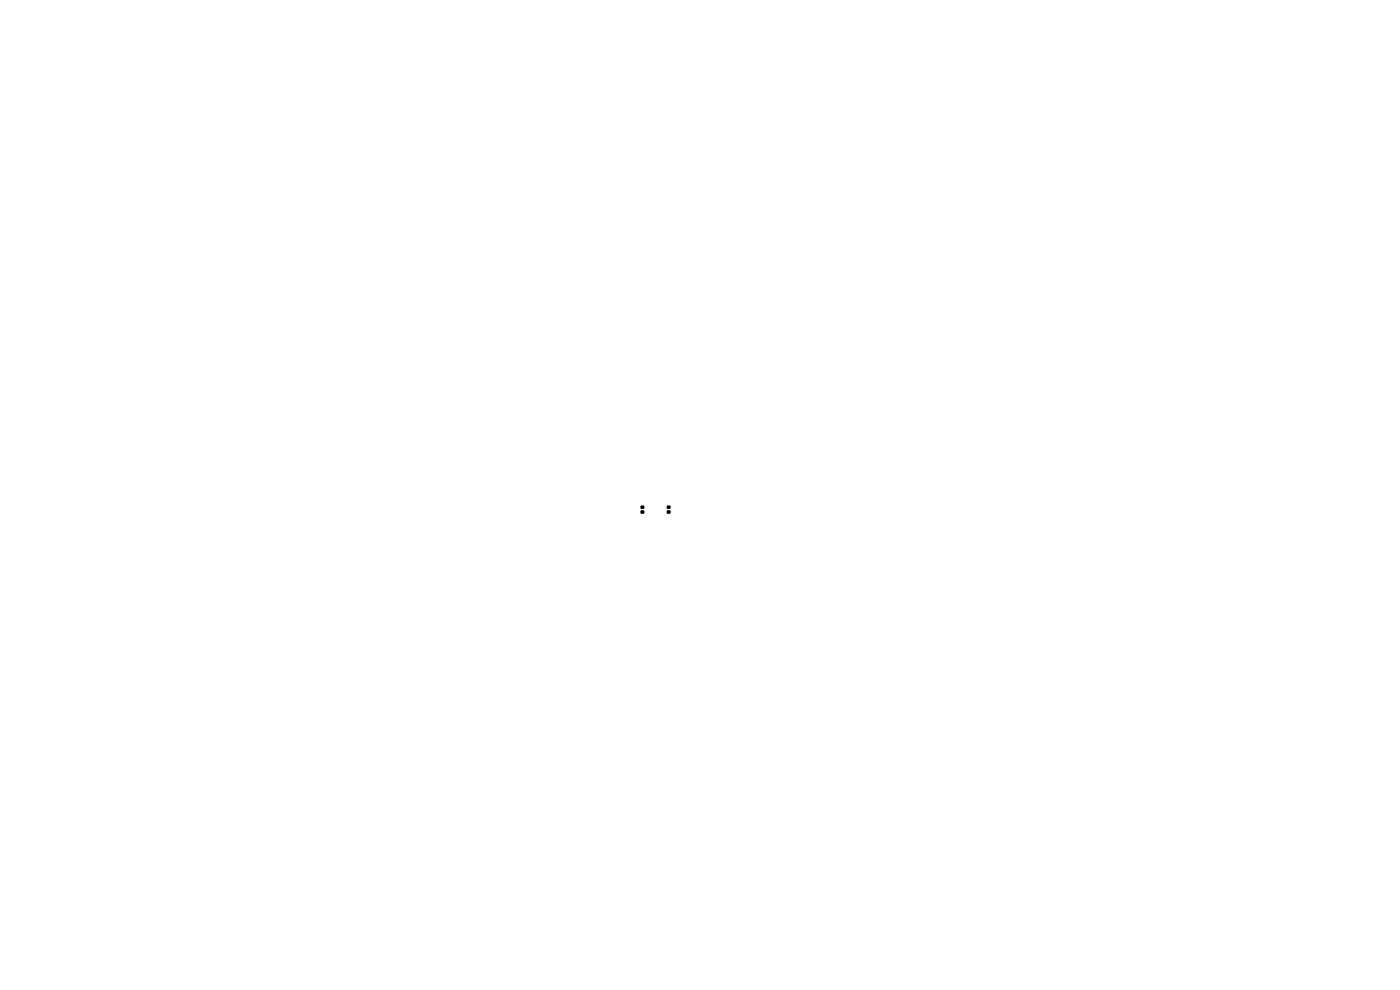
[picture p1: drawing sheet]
<svg xmlns="http://www.w3.org/2000/svg" width="297mm" height="210mm" viewBox="0 0 297 210" stroke-linecap="round" stroke-linejoin="round" font-family="sans-serif">
<path d="M136 107.4h.6v.4h-.6zM136 108.4h.6v.4h-.6zM141.6 107.4h.5v.4h-.5zM141.6 108.4h.5v.4h-.5z" fill="#000" stroke="#000" stroke-width=".21"/>
</svg>
